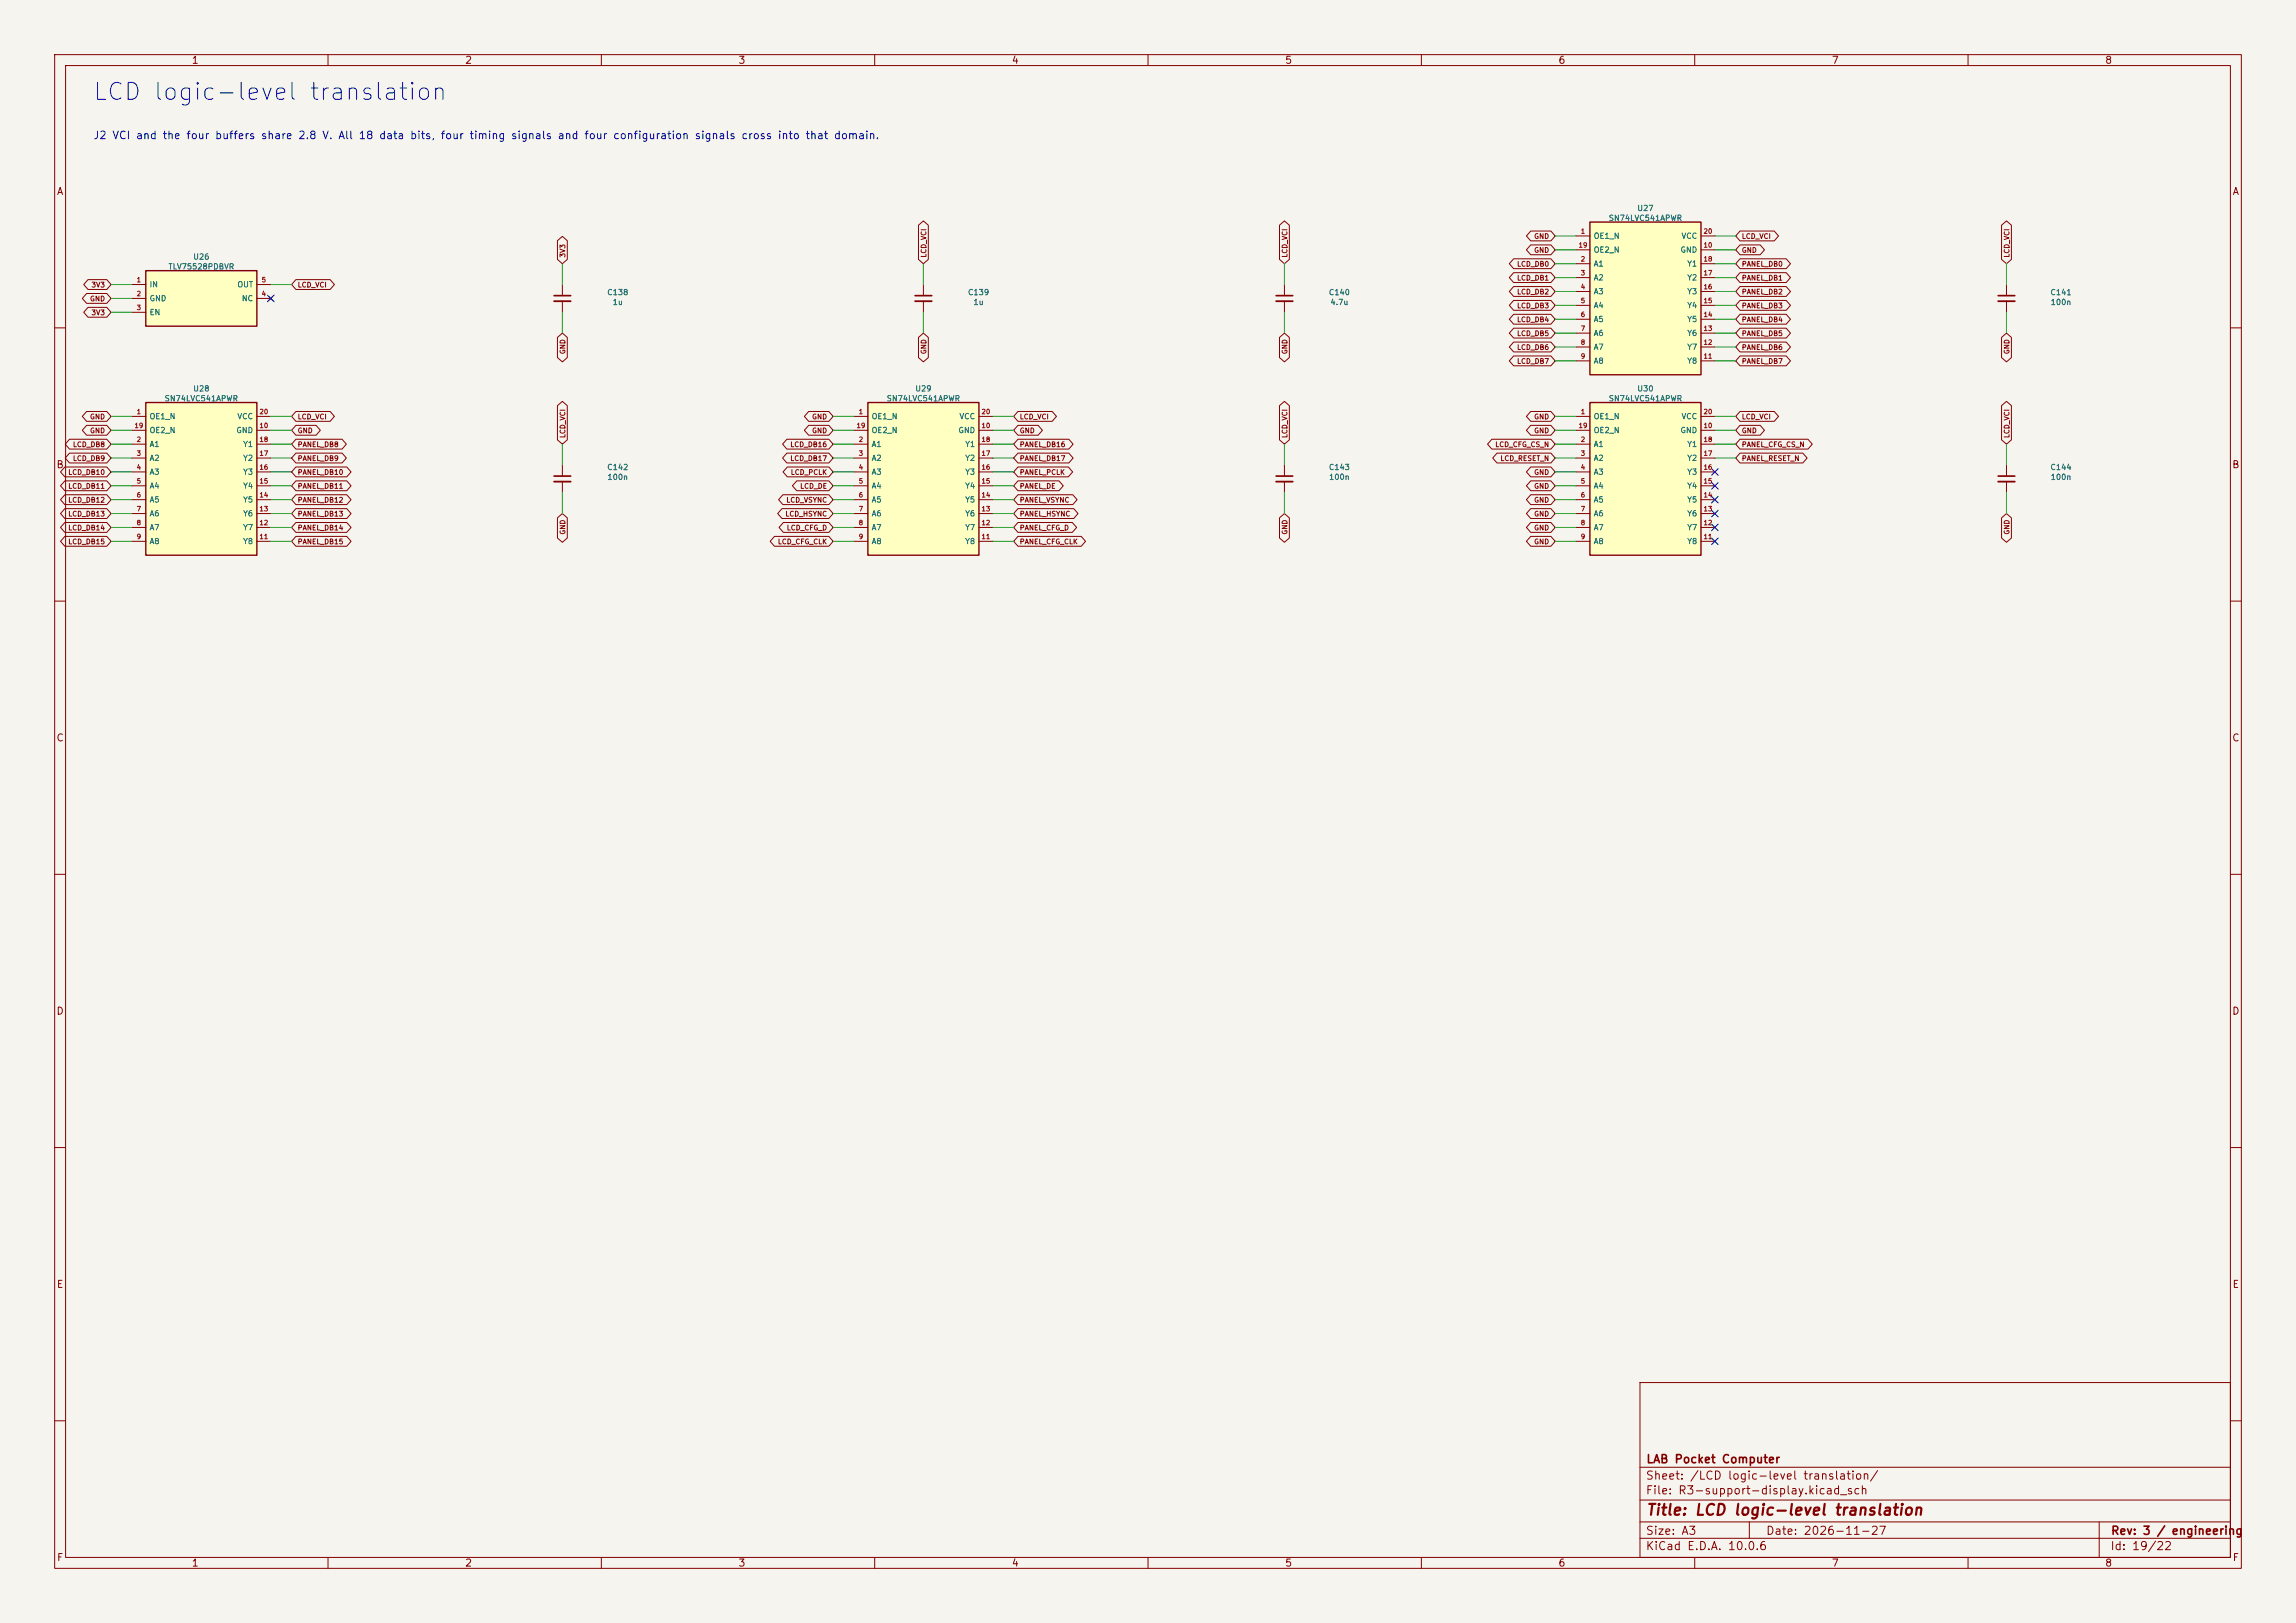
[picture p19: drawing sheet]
(kicad_sch (version 20260101) (generator eeschema) (paper "A3") (title_block (title "LCD logic-level translation") (date "2026-11-27") (rev "3 / engineering") (company "LAB Pocket Computer")) (lib_symbols (symbol "LAB:TLV75528PDBVR" (pin_names (offset 0.6)) (in_bom yes) (on_board yes)
(property "Reference" "U" (at 0 8.08 0) (effects (font (size 1 1)) ))
(property "Value" "TLV75528PDBVR" (at 0 6.58 0) (effects (font (size 1 1)) ))
(symbol "TLV75528PDBVR_0_1" (rectangle (start -10.16 5.08) (end 10.16 -5.08) (stroke (width 0.254) (type default)) (fill (type background))))
(symbol "TLV75528PDBVR_1_1"
(pin power_in line (at -12.7 2.54 0) (length 2.54) (name "IN" (effects (font (size 1 1)) )) (number "1" (effects (font (size 0.85 0.85)) )))
(pin power_in line (at -12.7 0 0) (length 2.54) (name "GND" (effects (font (size 1 1)) )) (number "2" (effects (font (size 0.85 0.85)) )))
(pin input line (at -12.7 -2.54 0) (length 2.54) (name "EN" (effects (font (size 1 1)) )) (number "3" (effects (font (size 0.85 0.85)) )))
(pin power_out line (at 12.7 2.54 180) (length 2.54) (name "OUT" (effects (font (size 1 1)) )) (number "5" (effects (font (size 0.85 0.85)) )))
(pin no_connect line (at 12.7 0 180) (length 2.54) (name "NC" (effects (font (size 1 1)) )) (number "4" (effects (font (size 0.85 0.85)) )))))
(symbol "Device:C_Small"
  (pin_numbers (hide yes))
  (pin_names
   (offset 0.254) (hide yes))
  (exclude_from_sim no)
  (in_bom yes)
  (on_board yes)
  (in_pos_files yes)
  (duplicate_pin_numbers_are_jumpers no)
  (property "Reference" "C" (at 0.254 1.778 0) (show_name no) (do_not_autoplace no) (effects (font (size 1.27 1.27)) (justify left)))
  (property "Value" "C_Small" (at 0.254 -2.032 0) (show_name no) (do_not_autoplace no) (effects (font (size 1.27 1.27)) (justify left)))
  (property "Footprint" "" (at 0 0 0) (show_name no) (do_not_autoplace no) (hide yes) (effects (font (size 1.27 1.27))))
  (property "Datasheet" "" (at 0 0 0) (show_name no) (do_not_autoplace no) (hide yes) (effects (font (size 1.27 1.27))))
  (property "Description" "Unpolarized capacitor, small symbol" (at 0 0 0) (show_name no) (do_not_autoplace no) (hide yes) (effects (font (size 1.27 1.27))))
  (symbol "C_Small_0_1"
   (polyline (pts (xy -1.524 0.508) (xy 1.524 0.508)) (stroke (width 0.3048) (type default)) (fill (type none)))
   (polyline (pts (xy -1.524 -0.508) (xy 1.524 -0.508)) (stroke (width 0.3302) (type default)) (fill (type none))))
  (symbol "C_Small_1_1"
   (pin passive line (at 0 2.54 270) (length 2.032) (name "" (effects (font (size 1.27 1.27)))) (number "1" (effects (font (size 1.27 1.27)))))
   (pin passive line (at 0 -2.54 90) (length 2.032) (name "" (effects (font (size 1.27 1.27)))) (number "2" (effects (font (size 1.27 1.27))))))
  (embedded_fonts no))
(symbol "LAB:SN74LVC541APWR" (pin_names (offset 0.6)) (in_bom yes) (on_board yes)
(property "Reference" "U" (at 0 16.97 0) (effects (font (size 1 1)) ))
(property "Value" "SN74LVC541APWR" (at 0 15.47 0) (effects (font (size 1 1)) ))
(symbol "SN74LVC541APWR_0_1" (rectangle (start -10.16 13.97) (end 10.16 -13.97) (stroke (width 0.254) (type default)) (fill (type background))))
(symbol "SN74LVC541APWR_1_1"
(pin input line (at -12.7 11.43 0) (length 2.54) (name "OE1_N" (effects (font (size 1 1)) )) (number "1" (effects (font (size 0.85 0.85)) )))
(pin input line (at -12.7 8.89 0) (length 2.54) (name "OE2_N" (effects (font (size 1 1)) )) (number "19" (effects (font (size 0.85 0.85)) )))
(pin input line (at -12.7 6.35 0) (length 2.54) (name "A1" (effects (font (size 1 1)) )) (number "2" (effects (font (size 0.85 0.85)) )))
(pin input line (at -12.7 3.81 0) (length 2.54) (name "A2" (effects (font (size 1 1)) )) (number "3" (effects (font (size 0.85 0.85)) )))
(pin input line (at -12.7 1.27 0) (length 2.54) (name "A3" (effects (font (size 1 1)) )) (number "4" (effects (font (size 0.85 0.85)) )))
(pin input line (at -12.7 -1.27 0) (length 2.54) (name "A4" (effects (font (size 1 1)) )) (number "5" (effects (font (size 0.85 0.85)) )))
(pin input line (at -12.7 -3.81 0) (length 2.54) (name "A5" (effects (font (size 1 1)) )) (number "6" (effects (font (size 0.85 0.85)) )))
(pin input line (at -12.7 -6.35 0) (length 2.54) (name "A6" (effects (font (size 1 1)) )) (number "7" (effects (font (size 0.85 0.85)) )))
(pin input line (at -12.7 -8.89 0) (length 2.54) (name "A7" (effects (font (size 1 1)) )) (number "8" (effects (font (size 0.85 0.85)) )))
(pin input line (at -12.7 -11.43 0) (length 2.54) (name "A8" (effects (font (size 1 1)) )) (number "9" (effects (font (size 0.85 0.85)) )))
(pin power_in line (at 12.7 11.43 180) (length 2.54) (name "VCC" (effects (font (size 1 1)) )) (number "20" (effects (font (size 0.85 0.85)) )))
(pin power_in line (at 12.7 8.89 180) (length 2.54) (name "GND" (effects (font (size 1 1)) )) (number "10" (effects (font (size 0.85 0.85)) )))
(pin tri_state line (at 12.7 6.35 180) (length 2.54) (name "Y1" (effects (font (size 1 1)) )) (number "18" (effects (font (size 0.85 0.85)) )))
(pin tri_state line (at 12.7 3.81 180) (length 2.54) (name "Y2" (effects (font (size 1 1)) )) (number "17" (effects (font (size 0.85 0.85)) )))
(pin tri_state line (at 12.7 1.27 180) (length 2.54) (name "Y3" (effects (font (size 1 1)) )) (number "16" (effects (font (size 0.85 0.85)) )))
(pin tri_state line (at 12.7 -1.27 180) (length 2.54) (name "Y4" (effects (font (size 1 1)) )) (number "15" (effects (font (size 0.85 0.85)) )))
(pin tri_state line (at 12.7 -3.81 180) (length 2.54) (name "Y5" (effects (font (size 1 1)) )) (number "14" (effects (font (size 0.85 0.85)) )))
(pin tri_state line (at 12.7 -6.35 180) (length 2.54) (name "Y6" (effects (font (size 1 1)) )) (number "13" (effects (font (size 0.85 0.85)) )))
(pin tri_state line (at 12.7 -8.89 180) (length 2.54) (name "Y7" (effects (font (size 1 1)) )) (number "12" (effects (font (size 0.85 0.85)) )))
(pin tri_state line (at 12.7 -11.43 180) (length 2.54) (name "Y8" (effects (font (size 1 1)) )) (number "11" (effects (font (size 0.85 0.85)) ))))))
(text "LCD logic-level translation" (at 17 17 0) (effects (font (size 3.1 3.1)) (justify left) ))
(text "J2 VCI and the four buffers share 2.8 V. All 18 data bits, four timing signals and four configuration signals cross into that domain." (at 17 25 0) (effects (font (size 1.4 1.4)) (justify left) ))
(symbol (lib_id "LAB:TLV75528PDBVR") (at 36.83 54.61 0) (unit 1) (in_bom yes) (on_board yes) (property "Reference" "U26" (at 36.83 46.99 0) (effects (font (size 1 1)) ))(property "Value" "TLV75528PDBVR" (at 36.83 48.79 0) (effects (font (size 1 1)) ))(property "Footprint" "Package_TO_SOT_SMD:SOT-23-5" (at 36.83 54.61 0) (effects (font (size 1 1)) (hide yes)))(property "Datasheet" "${KIPRJMOD}/../datasheets/TLV755P.pdf" (at 36.83 54.61 0) (effects (font (size 1 1)) (hide yes)))(property "MPN" "TLV75528PDBVR" (at 36.83 54.61 0) (effects (font (size 1 1)) (hide yes))))
(wire (pts (xy 24.13 52.07) (xy 20.32 52.07)) (stroke (width 0) (type default)))
(global_label "3V3" (shape bidirectional) (at 20.32 52.07 180) (effects (font (size 0.9 0.9)) (justify right) ))
(wire (pts (xy 24.13 54.61) (xy 20.32 54.61)) (stroke (width 0) (type default)))
(global_label "GND" (shape bidirectional) (at 20.32 54.61 180) (effects (font (size 0.9 0.9)) (justify right) ))
(wire (pts (xy 24.13 57.15) (xy 20.32 57.15)) (stroke (width 0) (type default)))
(global_label "3V3" (shape bidirectional) (at 20.32 57.15 180) (effects (font (size 0.9 0.9)) (justify right) ))
(wire (pts (xy 49.53 52.07) (xy 53.34 52.07)) (stroke (width 0) (type default)))
(global_label "LCD_VCI" (shape bidirectional) (at 53.34 52.07 0) (effects (font (size 0.9 0.9)) (justify left) ))
(no_connect (at 49.53 54.61))
(symbol (lib_id "Device:C_Small") (at 102.87 54.61 0) (unit 1) (in_bom yes) (on_board yes) (property "Reference" "C138" (at 113 53.5 0) (effects (font (size 1 1)) ))(property "Value" "1u" (at 113 55.3 0) (effects (font (size 1 1)) ))(property "Footprint" "Capacitor_SMD:C_0603_1608Metric" (at 102.87 54.61 0) (effects (font (size 1 1)) (hide yes)))(property "Datasheet" "${KIPRJMOD}/../datasheets/C0603C105K8PACTU.pdf" (at 102.87 54.61 0) (effects (font (size 1 1)) (hide yes)))(property "MPN" "C0603C105K8PACTU" (at 102.87 54.61 0) (effects (font (size 1 1)) (hide yes))))
(wire (pts (xy 102.87 52.07) (xy 102.87 48.26)) (stroke (width 0) (type default)))
(global_label "3V3" (shape bidirectional) (at 102.87 48.26 90) (effects (font (size 0.9 0.9)) (justify left) ))
(wire (pts (xy 102.87 57.15) (xy 102.87 60.96)) (stroke (width 0) (type default)))
(global_label "GND" (shape bidirectional) (at 102.87 60.96 270) (effects (font (size 0.9 0.9)) (justify right) ))
(symbol (lib_id "Device:C_Small") (at 168.91 54.61 0) (unit 1) (in_bom yes) (on_board yes) (property "Reference" "C139" (at 179 53.5 0) (effects (font (size 1 1)) ))(property "Value" "1u" (at 179 55.3 0) (effects (font (size 1 1)) ))(property "Footprint" "Capacitor_SMD:C_0603_1608Metric" (at 168.91 54.61 0) (effects (font (size 1 1)) (hide yes)))(property "Datasheet" "${KIPRJMOD}/../datasheets/C0603C105K8PACTU.pdf" (at 168.91 54.61 0) (effects (font (size 1 1)) (hide yes)))(property "MPN" "C0603C105K8PACTU" (at 168.91 54.61 0) (effects (font (size 1 1)) (hide yes))))
(wire (pts (xy 168.91 52.07) (xy 168.91 48.26)) (stroke (width 0) (type default)))
(global_label "LCD_VCI" (shape bidirectional) (at 168.91 48.26 90) (effects (font (size 0.9 0.9)) (justify left) ))
(wire (pts (xy 168.91 57.15) (xy 168.91 60.96)) (stroke (width 0) (type default)))
(global_label "GND" (shape bidirectional) (at 168.91 60.96 270) (effects (font (size 0.9 0.9)) (justify right) ))
(symbol (lib_id "Device:C_Small") (at 234.95 54.61 0) (unit 1) (in_bom yes) (on_board yes) (property "Reference" "C140" (at 245 53.5 0) (effects (font (size 1 1)) ))(property "Value" "4.7u" (at 245 55.3 0) (effects (font (size 1 1)) ))(property "Footprint" "Capacitor_SMD:C_0805_2012Metric" (at 234.95 54.61 0) (effects (font (size 1 1)) (hide yes)))(property "Datasheet" "${KIPRJMOD}/../datasheets/C0805C475K8PACTU.pdf" (at 234.95 54.61 0) (effects (font (size 1 1)) (hide yes)))(property "MPN" "C0805C475K8PACTU" (at 234.95 54.61 0) (effects (font (size 1 1)) (hide yes))))
(wire (pts (xy 234.95 52.07) (xy 234.95 48.26)) (stroke (width 0) (type default)))
(global_label "LCD_VCI" (shape bidirectional) (at 234.95 48.26 90) (effects (font (size 0.9 0.9)) (justify left) ))
(wire (pts (xy 234.95 57.15) (xy 234.95 60.96)) (stroke (width 0) (type default)))
(global_label "GND" (shape bidirectional) (at 234.95 60.96 270) (effects (font (size 0.9 0.9)) (justify right) ))
(symbol (lib_id "LAB:SN74LVC541APWR") (at 300.99 54.61 0) (unit 1) (in_bom yes) (on_board yes) (property "Reference" "U27" (at 300.99 38.1 0) (effects (font (size 1 1)) ))(property "Value" "SN74LVC541APWR" (at 300.99 39.9 0) (effects (font (size 1 1)) ))(property "Footprint" "Package_SO:TSSOP-20_4.4x6.5mm_P0.65mm" (at 300.99 54.61 0) (effects (font (size 1 1)) (hide yes)))(property "Datasheet" "${KIPRJMOD}/../datasheets/SN74LVC541A.pdf" (at 300.99 54.61 0) (effects (font (size 1 1)) (hide yes)))(property "MPN" "SN74LVC541APWR" (at 300.99 54.61 0) (effects (font (size 1 1)) (hide yes))))
(wire (pts (xy 288.29 43.18) (xy 284.48 43.18)) (stroke (width 0) (type default)))
(global_label "GND" (shape bidirectional) (at 284.48 43.18 180) (effects (font (size 0.9 0.9)) (justify right) ))
(wire (pts (xy 288.29 45.72) (xy 284.48 45.72)) (stroke (width 0) (type default)))
(global_label "GND" (shape bidirectional) (at 284.48 45.72 180) (effects (font (size 0.9 0.9)) (justify right) ))
(wire (pts (xy 288.29 48.26) (xy 284.48 48.26)) (stroke (width 0) (type default)))
(global_label "LCD_DB0" (shape bidirectional) (at 284.48 48.26 180) (effects (font (size 0.9 0.9)) (justify right) ))
(wire (pts (xy 288.29 50.8) (xy 284.48 50.8)) (stroke (width 0) (type default)))
(global_label "LCD_DB1" (shape bidirectional) (at 284.48 50.8 180) (effects (font (size 0.9 0.9)) (justify right) ))
(wire (pts (xy 288.29 53.34) (xy 284.48 53.34)) (stroke (width 0) (type default)))
(global_label "LCD_DB2" (shape bidirectional) (at 284.48 53.34 180) (effects (font (size 0.9 0.9)) (justify right) ))
(wire (pts (xy 288.29 55.88) (xy 284.48 55.88)) (stroke (width 0) (type default)))
(global_label "LCD_DB3" (shape bidirectional) (at 284.48 55.88 180) (effects (font (size 0.9 0.9)) (justify right) ))
(wire (pts (xy 288.29 58.42) (xy 284.48 58.42)) (stroke (width 0) (type default)))
(global_label "LCD_DB4" (shape bidirectional) (at 284.48 58.42 180) (effects (font (size 0.9 0.9)) (justify right) ))
(wire (pts (xy 288.29 60.96) (xy 284.48 60.96)) (stroke (width 0) (type default)))
(global_label "LCD_DB5" (shape bidirectional) (at 284.48 60.96 180) (effects (font (size 0.9 0.9)) (justify right) ))
(wire (pts (xy 288.29 63.5) (xy 284.48 63.5)) (stroke (width 0) (type default)))
(global_label "LCD_DB6" (shape bidirectional) (at 284.48 63.5 180) (effects (font (size 0.9 0.9)) (justify right) ))
(wire (pts (xy 288.29 66.04) (xy 284.48 66.04)) (stroke (width 0) (type default)))
(global_label "LCD_DB7" (shape bidirectional) (at 284.48 66.04 180) (effects (font (size 0.9 0.9)) (justify right) ))
(wire (pts (xy 313.69 43.18) (xy 317.5 43.18)) (stroke (width 0) (type default)))
(global_label "LCD_VCI" (shape bidirectional) (at 317.5 43.18 0) (effects (font (size 0.9 0.9)) (justify left) ))
(wire (pts (xy 313.69 45.72) (xy 317.5 45.72)) (stroke (width 0) (type default)))
(global_label "GND" (shape bidirectional) (at 317.5 45.72 0) (effects (font (size 0.9 0.9)) (justify left) ))
(wire (pts (xy 313.69 48.26) (xy 317.5 48.26)) (stroke (width 0) (type default)))
(global_label "PANEL_DB0" (shape bidirectional) (at 317.5 48.26 0) (effects (font (size 0.9 0.9)) (justify left) ))
(wire (pts (xy 313.69 50.8) (xy 317.5 50.8)) (stroke (width 0) (type default)))
(global_label "PANEL_DB1" (shape bidirectional) (at 317.5 50.8 0) (effects (font (size 0.9 0.9)) (justify left) ))
(wire (pts (xy 313.69 53.34) (xy 317.5 53.34)) (stroke (width 0) (type default)))
(global_label "PANEL_DB2" (shape bidirectional) (at 317.5 53.34 0) (effects (font (size 0.9 0.9)) (justify left) ))
(wire (pts (xy 313.69 55.88) (xy 317.5 55.88)) (stroke (width 0) (type default)))
(global_label "PANEL_DB3" (shape bidirectional) (at 317.5 55.88 0) (effects (font (size 0.9 0.9)) (justify left) ))
(wire (pts (xy 313.69 58.42) (xy 317.5 58.42)) (stroke (width 0) (type default)))
(global_label "PANEL_DB4" (shape bidirectional) (at 317.5 58.42 0) (effects (font (size 0.9 0.9)) (justify left) ))
(wire (pts (xy 313.69 60.96) (xy 317.5 60.96)) (stroke (width 0) (type default)))
(global_label "PANEL_DB5" (shape bidirectional) (at 317.5 60.96 0) (effects (font (size 0.9 0.9)) (justify left) ))
(wire (pts (xy 313.69 63.5) (xy 317.5 63.5)) (stroke (width 0) (type default)))
(global_label "PANEL_DB6" (shape bidirectional) (at 317.5 63.5 0) (effects (font (size 0.9 0.9)) (justify left) ))
(wire (pts (xy 313.69 66.04) (xy 317.5 66.04)) (stroke (width 0) (type default)))
(global_label "PANEL_DB7" (shape bidirectional) (at 317.5 66.04 0) (effects (font (size 0.9 0.9)) (justify left) ))
(symbol (lib_id "Device:C_Small") (at 367.03 54.61 0) (unit 1) (in_bom yes) (on_board yes) (property "Reference" "C141" (at 377 53.5 0) (effects (font (size 1 1)) ))(property "Value" "100n" (at 377 55.3 0) (effects (font (size 1 1)) ))(property "Footprint" "Capacitor_SMD:C_0402_1005Metric" (at 367.03 54.61 0) (effects (font (size 1 1)) (hide yes)))(property "Datasheet" "${KIPRJMOD}/../datasheets/C0402C104K8RACTU.pdf" (at 367.03 54.61 0) (effects (font (size 1 1)) (hide yes)))(property "MPN" "C0402C104K8RACTU" (at 367.03 54.61 0) (effects (font (size 1 1)) (hide yes))))
(wire (pts (xy 367.03 52.07) (xy 367.03 48.26)) (stroke (width 0) (type default)))
(global_label "LCD_VCI" (shape bidirectional) (at 367.03 48.26 90) (effects (font (size 0.9 0.9)) (justify left) ))
(wire (pts (xy 367.03 57.15) (xy 367.03 60.96)) (stroke (width 0) (type default)))
(global_label "GND" (shape bidirectional) (at 367.03 60.96 270) (effects (font (size 0.9 0.9)) (justify right) ))
(symbol (lib_id "LAB:SN74LVC541APWR") (at 36.83 87.63 0) (unit 1) (in_bom yes) (on_board yes) (property "Reference" "U28" (at 36.83 71.12 0) (effects (font (size 1 1)) ))(property "Value" "SN74LVC541APWR" (at 36.83 72.92 0) (effects (font (size 1 1)) ))(property "Footprint" "Package_SO:TSSOP-20_4.4x6.5mm_P0.65mm" (at 36.83 87.63 0) (effects (font (size 1 1)) (hide yes)))(property "Datasheet" "${KIPRJMOD}/../datasheets/SN74LVC541A.pdf" (at 36.83 87.63 0) (effects (font (size 1 1)) (hide yes)))(property "MPN" "SN74LVC541APWR" (at 36.83 87.63 0) (effects (font (size 1 1)) (hide yes))))
(wire (pts (xy 24.13 76.2) (xy 20.32 76.2)) (stroke (width 0) (type default)))
(global_label "GND" (shape bidirectional) (at 20.32 76.2 180) (effects (font (size 0.9 0.9)) (justify right) ))
(wire (pts (xy 24.13 78.74) (xy 20.32 78.74)) (stroke (width 0) (type default)))
(global_label "GND" (shape bidirectional) (at 20.32 78.74 180) (effects (font (size 0.9 0.9)) (justify right) ))
(wire (pts (xy 24.13 81.28) (xy 20.32 81.28)) (stroke (width 0) (type default)))
(global_label "LCD_DB8" (shape bidirectional) (at 20.32 81.28 180) (effects (font (size 0.9 0.9)) (justify right) ))
(wire (pts (xy 24.13 83.82) (xy 20.32 83.82)) (stroke (width 0) (type default)))
(global_label "LCD_DB9" (shape bidirectional) (at 20.32 83.82 180) (effects (font (size 0.9 0.9)) (justify right) ))
(wire (pts (xy 24.13 86.36) (xy 20.32 86.36)) (stroke (width 0) (type default)))
(global_label "LCD_DB10" (shape bidirectional) (at 20.32 86.36 180) (effects (font (size 0.9 0.9)) (justify right) ))
(wire (pts (xy 24.13 88.9) (xy 20.32 88.9)) (stroke (width 0) (type default)))
(global_label "LCD_DB11" (shape bidirectional) (at 20.32 88.9 180) (effects (font (size 0.9 0.9)) (justify right) ))
(wire (pts (xy 24.13 91.44) (xy 20.32 91.44)) (stroke (width 0) (type default)))
(global_label "LCD_DB12" (shape bidirectional) (at 20.32 91.44 180) (effects (font (size 0.9 0.9)) (justify right) ))
(wire (pts (xy 24.13 93.98) (xy 20.32 93.98)) (stroke (width 0) (type default)))
(global_label "LCD_DB13" (shape bidirectional) (at 20.32 93.98 180) (effects (font (size 0.9 0.9)) (justify right) ))
(wire (pts (xy 24.13 96.52) (xy 20.32 96.52)) (stroke (width 0) (type default)))
(global_label "LCD_DB14" (shape bidirectional) (at 20.32 96.52 180) (effects (font (size 0.9 0.9)) (justify right) ))
(wire (pts (xy 24.13 99.06) (xy 20.32 99.06)) (stroke (width 0) (type default)))
(global_label "LCD_DB15" (shape bidirectional) (at 20.32 99.06 180) (effects (font (size 0.9 0.9)) (justify right) ))
(wire (pts (xy 49.53 76.2) (xy 53.34 76.2)) (stroke (width 0) (type default)))
(global_label "LCD_VCI" (shape bidirectional) (at 53.34 76.2 0) (effects (font (size 0.9 0.9)) (justify left) ))
(wire (pts (xy 49.53 78.74) (xy 53.34 78.74)) (stroke (width 0) (type default)))
(global_label "GND" (shape bidirectional) (at 53.34 78.74 0) (effects (font (size 0.9 0.9)) (justify left) ))
(wire (pts (xy 49.53 81.28) (xy 53.34 81.28)) (stroke (width 0) (type default)))
(global_label "PANEL_DB8" (shape bidirectional) (at 53.34 81.28 0) (effects (font (size 0.9 0.9)) (justify left) ))
(wire (pts (xy 49.53 83.82) (xy 53.34 83.82)) (stroke (width 0) (type default)))
(global_label "PANEL_DB9" (shape bidirectional) (at 53.34 83.82 0) (effects (font (size 0.9 0.9)) (justify left) ))
(wire (pts (xy 49.53 86.36) (xy 53.34 86.36)) (stroke (width 0) (type default)))
(global_label "PANEL_DB10" (shape bidirectional) (at 53.34 86.36 0) (effects (font (size 0.9 0.9)) (justify left) ))
(wire (pts (xy 49.53 88.9) (xy 53.34 88.9)) (stroke (width 0) (type default)))
(global_label "PANEL_DB11" (shape bidirectional) (at 53.34 88.9 0) (effects (font (size 0.9 0.9)) (justify left) ))
(wire (pts (xy 49.53 91.44) (xy 53.34 91.44)) (stroke (width 0) (type default)))
(global_label "PANEL_DB12" (shape bidirectional) (at 53.34 91.44 0) (effects (font (size 0.9 0.9)) (justify left) ))
(wire (pts (xy 49.53 93.98) (xy 53.34 93.98)) (stroke (width 0) (type default)))
(global_label "PANEL_DB13" (shape bidirectional) (at 53.34 93.98 0) (effects (font (size 0.9 0.9)) (justify left) ))
(wire (pts (xy 49.53 96.52) (xy 53.34 96.52)) (stroke (width 0) (type default)))
(global_label "PANEL_DB14" (shape bidirectional) (at 53.34 96.52 0) (effects (font (size 0.9 0.9)) (justify left) ))
(wire (pts (xy 49.53 99.06) (xy 53.34 99.06)) (stroke (width 0) (type default)))
(global_label "PANEL_DB15" (shape bidirectional) (at 53.34 99.06 0) (effects (font (size 0.9 0.9)) (justify left) ))
(symbol (lib_id "Device:C_Small") (at 102.87 87.63 0) (unit 1) (in_bom yes) (on_board yes) (property "Reference" "C142" (at 113 85.5 0) (effects (font (size 1 1)) ))(property "Value" "100n" (at 113 87.3 0) (effects (font (size 1 1)) ))(property "Footprint" "Capacitor_SMD:C_0402_1005Metric" (at 102.87 87.63 0) (effects (font (size 1 1)) (hide yes)))(property "Datasheet" "${KIPRJMOD}/../datasheets/C0402C104K8RACTU.pdf" (at 102.87 87.63 0) (effects (font (size 1 1)) (hide yes)))(property "MPN" "C0402C104K8RACTU" (at 102.87 87.63 0) (effects (font (size 1 1)) (hide yes))))
(wire (pts (xy 102.87 85.09) (xy 102.87 81.28)) (stroke (width 0) (type default)))
(global_label "LCD_VCI" (shape bidirectional) (at 102.87 81.28 90) (effects (font (size 0.9 0.9)) (justify left) ))
(wire (pts (xy 102.87 90.17) (xy 102.87 93.98)) (stroke (width 0) (type default)))
(global_label "GND" (shape bidirectional) (at 102.87 93.98 270) (effects (font (size 0.9 0.9)) (justify right) ))
(symbol (lib_id "LAB:SN74LVC541APWR") (at 168.91 87.63 0) (unit 1) (in_bom yes) (on_board yes) (property "Reference" "U29" (at 168.91 71.12 0) (effects (font (size 1 1)) ))(property "Value" "SN74LVC541APWR" (at 168.91 72.92 0) (effects (font (size 1 1)) ))(property "Footprint" "Package_SO:TSSOP-20_4.4x6.5mm_P0.65mm" (at 168.91 87.63 0) (effects (font (size 1 1)) (hide yes)))(property "Datasheet" "${KIPRJMOD}/../datasheets/SN74LVC541A.pdf" (at 168.91 87.63 0) (effects (font (size 1 1)) (hide yes)))(property "MPN" "SN74LVC541APWR" (at 168.91 87.63 0) (effects (font (size 1 1)) (hide yes))))
(wire (pts (xy 156.21 76.2) (xy 152.4 76.2)) (stroke (width 0) (type default)))
(global_label "GND" (shape bidirectional) (at 152.4 76.2 180) (effects (font (size 0.9 0.9)) (justify right) ))
(wire (pts (xy 156.21 78.74) (xy 152.4 78.74)) (stroke (width 0) (type default)))
(global_label "GND" (shape bidirectional) (at 152.4 78.74 180) (effects (font (size 0.9 0.9)) (justify right) ))
(wire (pts (xy 156.21 81.28) (xy 152.4 81.28)) (stroke (width 0) (type default)))
(global_label "LCD_DB16" (shape bidirectional) (at 152.4 81.28 180) (effects (font (size 0.9 0.9)) (justify right) ))
(wire (pts (xy 156.21 83.82) (xy 152.4 83.82)) (stroke (width 0) (type default)))
(global_label "LCD_DB17" (shape bidirectional) (at 152.4 83.82 180) (effects (font (size 0.9 0.9)) (justify right) ))
(wire (pts (xy 156.21 86.36) (xy 152.4 86.36)) (stroke (width 0) (type default)))
(global_label "LCD_PCLK" (shape bidirectional) (at 152.4 86.36 180) (effects (font (size 0.9 0.9)) (justify right) ))
(wire (pts (xy 156.21 88.9) (xy 152.4 88.9)) (stroke (width 0) (type default)))
(global_label "LCD_DE" (shape bidirectional) (at 152.4 88.9 180) (effects (font (size 0.9 0.9)) (justify right) ))
(wire (pts (xy 156.21 91.44) (xy 152.4 91.44)) (stroke (width 0) (type default)))
(global_label "LCD_VSYNC" (shape bidirectional) (at 152.4 91.44 180) (effects (font (size 0.9 0.9)) (justify right) ))
(wire (pts (xy 156.21 93.98) (xy 152.4 93.98)) (stroke (width 0) (type default)))
(global_label "LCD_HSYNC" (shape bidirectional) (at 152.4 93.98 180) (effects (font (size 0.9 0.9)) (justify right) ))
(wire (pts (xy 156.21 96.52) (xy 152.4 96.52)) (stroke (width 0) (type default)))
(global_label "LCD_CFG_D" (shape bidirectional) (at 152.4 96.52 180) (effects (font (size 0.9 0.9)) (justify right) ))
(wire (pts (xy 156.21 99.06) (xy 152.4 99.06)) (stroke (width 0) (type default)))
(global_label "LCD_CFG_CLK" (shape bidirectional) (at 152.4 99.06 180) (effects (font (size 0.9 0.9)) (justify right) ))
(wire (pts (xy 181.61 76.2) (xy 185.42 76.2)) (stroke (width 0) (type default)))
(global_label "LCD_VCI" (shape bidirectional) (at 185.42 76.2 0) (effects (font (size 0.9 0.9)) (justify left) ))
(wire (pts (xy 181.61 78.74) (xy 185.42 78.74)) (stroke (width 0) (type default)))
(global_label "GND" (shape bidirectional) (at 185.42 78.74 0) (effects (font (size 0.9 0.9)) (justify left) ))
(wire (pts (xy 181.61 81.28) (xy 185.42 81.28)) (stroke (width 0) (type default)))
(global_label "PANEL_DB16" (shape bidirectional) (at 185.42 81.28 0) (effects (font (size 0.9 0.9)) (justify left) ))
(wire (pts (xy 181.61 83.82) (xy 185.42 83.82)) (stroke (width 0) (type default)))
(global_label "PANEL_DB17" (shape bidirectional) (at 185.42 83.82 0) (effects (font (size 0.9 0.9)) (justify left) ))
(wire (pts (xy 181.61 86.36) (xy 185.42 86.36)) (stroke (width 0) (type default)))
(global_label "PANEL_PCLK" (shape bidirectional) (at 185.42 86.36 0) (effects (font (size 0.9 0.9)) (justify left) ))
(wire (pts (xy 181.61 88.9) (xy 185.42 88.9)) (stroke (width 0) (type default)))
(global_label "PANEL_DE" (shape bidirectional) (at 185.42 88.9 0) (effects (font (size 0.9 0.9)) (justify left) ))
(wire (pts (xy 181.61 91.44) (xy 185.42 91.44)) (stroke (width 0) (type default)))
(global_label "PANEL_VSYNC" (shape bidirectional) (at 185.42 91.44 0) (effects (font (size 0.9 0.9)) (justify left) ))
(wire (pts (xy 181.61 93.98) (xy 185.42 93.98)) (stroke (width 0) (type default)))
(global_label "PANEL_HSYNC" (shape bidirectional) (at 185.42 93.98 0) (effects (font (size 0.9 0.9)) (justify left) ))
(wire (pts (xy 181.61 96.52) (xy 185.42 96.52)) (stroke (width 0) (type default)))
(global_label "PANEL_CFG_D" (shape bidirectional) (at 185.42 96.52 0) (effects (font (size 0.9 0.9)) (justify left) ))
(wire (pts (xy 181.61 99.06) (xy 185.42 99.06)) (stroke (width 0) (type default)))
(global_label "PANEL_CFG_CLK" (shape bidirectional) (at 185.42 99.06 0) (effects (font (size 0.9 0.9)) (justify left) ))
(symbol (lib_id "Device:C_Small") (at 234.95 87.63 0) (unit 1) (in_bom yes) (on_board yes) (property "Reference" "C143" (at 245 85.5 0) (effects (font (size 1 1)) ))(property "Value" "100n" (at 245 87.3 0) (effects (font (size 1 1)) ))(property "Footprint" "Capacitor_SMD:C_0402_1005Metric" (at 234.95 87.63 0) (effects (font (size 1 1)) (hide yes)))(property "Datasheet" "${KIPRJMOD}/../datasheets/C0402C104K8RACTU.pdf" (at 234.95 87.63 0) (effects (font (size 1 1)) (hide yes)))(property "MPN" "C0402C104K8RACTU" (at 234.95 87.63 0) (effects (font (size 1 1)) (hide yes))))
(wire (pts (xy 234.95 85.09) (xy 234.95 81.28)) (stroke (width 0) (type default)))
(global_label "LCD_VCI" (shape bidirectional) (at 234.95 81.28 90) (effects (font (size 0.9 0.9)) (justify left) ))
(wire (pts (xy 234.95 90.17) (xy 234.95 93.98)) (stroke (width 0) (type default)))
(global_label "GND" (shape bidirectional) (at 234.95 93.98 270) (effects (font (size 0.9 0.9)) (justify right) ))
(symbol (lib_id "LAB:SN74LVC541APWR") (at 300.99 87.63 0) (unit 1) (in_bom yes) (on_board yes) (property "Reference" "U30" (at 300.99 71.12 0) (effects (font (size 1 1)) ))(property "Value" "SN74LVC541APWR" (at 300.99 72.92 0) (effects (font (size 1 1)) ))(property "Footprint" "Package_SO:TSSOP-20_4.4x6.5mm_P0.65mm" (at 300.99 87.63 0) (effects (font (size 1 1)) (hide yes)))(property "Datasheet" "${KIPRJMOD}/../datasheets/SN74LVC541A.pdf" (at 300.99 87.63 0) (effects (font (size 1 1)) (hide yes)))(property "MPN" "SN74LVC541APWR" (at 300.99 87.63 0) (effects (font (size 1 1)) (hide yes))))
(wire (pts (xy 288.29 76.2) (xy 284.48 76.2)) (stroke (width 0) (type default)))
(global_label "GND" (shape bidirectional) (at 284.48 76.2 180) (effects (font (size 0.9 0.9)) (justify right) ))
(wire (pts (xy 288.29 78.74) (xy 284.48 78.74)) (stroke (width 0) (type default)))
(global_label "GND" (shape bidirectional) (at 284.48 78.74 180) (effects (font (size 0.9 0.9)) (justify right) ))
(wire (pts (xy 288.29 81.28) (xy 284.48 81.28)) (stroke (width 0) (type default)))
(global_label "LCD_CFG_CS_N" (shape bidirectional) (at 284.48 81.28 180) (effects (font (size 0.9 0.9)) (justify right) ))
(wire (pts (xy 288.29 83.82) (xy 284.48 83.82)) (stroke (width 0) (type default)))
(global_label "LCD_RESET_N" (shape bidirectional) (at 284.48 83.82 180) (effects (font (size 0.9 0.9)) (justify right) ))
(wire (pts (xy 288.29 86.36) (xy 284.48 86.36)) (stroke (width 0) (type default)))
(global_label "GND" (shape bidirectional) (at 284.48 86.36 180) (effects (font (size 0.9 0.9)) (justify right) ))
(wire (pts (xy 288.29 88.9) (xy 284.48 88.9)) (stroke (width 0) (type default)))
(global_label "GND" (shape bidirectional) (at 284.48 88.9 180) (effects (font (size 0.9 0.9)) (justify right) ))
(wire (pts (xy 288.29 91.44) (xy 284.48 91.44)) (stroke (width 0) (type default)))
(global_label "GND" (shape bidirectional) (at 284.48 91.44 180) (effects (font (size 0.9 0.9)) (justify right) ))
(wire (pts (xy 288.29 93.98) (xy 284.48 93.98)) (stroke (width 0) (type default)))
(global_label "GND" (shape bidirectional) (at 284.48 93.98 180) (effects (font (size 0.9 0.9)) (justify right) ))
(wire (pts (xy 288.29 96.52) (xy 284.48 96.52)) (stroke (width 0) (type default)))
(global_label "GND" (shape bidirectional) (at 284.48 96.52 180) (effects (font (size 0.9 0.9)) (justify right) ))
(wire (pts (xy 288.29 99.06) (xy 284.48 99.06)) (stroke (width 0) (type default)))
(global_label "GND" (shape bidirectional) (at 284.48 99.06 180) (effects (font (size 0.9 0.9)) (justify right) ))
(wire (pts (xy 313.69 76.2) (xy 317.5 76.2)) (stroke (width 0) (type default)))
(global_label "LCD_VCI" (shape bidirectional) (at 317.5 76.2 0) (effects (font (size 0.9 0.9)) (justify left) ))
(wire (pts (xy 313.69 78.74) (xy 317.5 78.74)) (stroke (width 0) (type default)))
(global_label "GND" (shape bidirectional) (at 317.5 78.74 0) (effects (font (size 0.9 0.9)) (justify left) ))
(wire (pts (xy 313.69 81.28) (xy 317.5 81.28)) (stroke (width 0) (type default)))
(global_label "PANEL_CFG_CS_N" (shape bidirectional) (at 317.5 81.28 0) (effects (font (size 0.9 0.9)) (justify left) ))
(wire (pts (xy 313.69 83.82) (xy 317.5 83.82)) (stroke (width 0) (type default)))
(global_label "PANEL_RESET_N" (shape bidirectional) (at 317.5 83.82 0) (effects (font (size 0.9 0.9)) (justify left) ))
(no_connect (at 313.69 86.36))
(no_connect (at 313.69 88.9))
(no_connect (at 313.69 91.44))
(no_connect (at 313.69 93.98))
(no_connect (at 313.69 96.52))
(no_connect (at 313.69 99.06))
(symbol (lib_id "Device:C_Small") (at 367.03 87.63 0) (unit 1) (in_bom yes) (on_board yes) (property "Reference" "C144" (at 377 85.5 0) (effects (font (size 1 1)) ))(property "Value" "100n" (at 377 87.3 0) (effects (font (size 1 1)) ))(property "Footprint" "Capacitor_SMD:C_0402_1005Metric" (at 367.03 87.63 0) (effects (font (size 1 1)) (hide yes)))(property "Datasheet" "${KIPRJMOD}/../datasheets/C0402C104K8RACTU.pdf" (at 367.03 87.63 0) (effects (font (size 1 1)) (hide yes)))(property "MPN" "C0402C104K8RACTU" (at 367.03 87.63 0) (effects (font (size 1 1)) (hide yes))))
(wire (pts (xy 367.03 85.09) (xy 367.03 81.28)) (stroke (width 0) (type default)))
(global_label "LCD_VCI" (shape bidirectional) (at 367.03 81.28 90) (effects (font (size 0.9 0.9)) (justify left) ))
(wire (pts (xy 367.03 90.17) (xy 367.03 93.98)) (stroke (width 0) (type default)))
(global_label "GND" (shape bidirectional) (at 367.03 93.98 270) (effects (font (size 0.9 0.9)) (justify right) ))
(embedded_fonts no))
